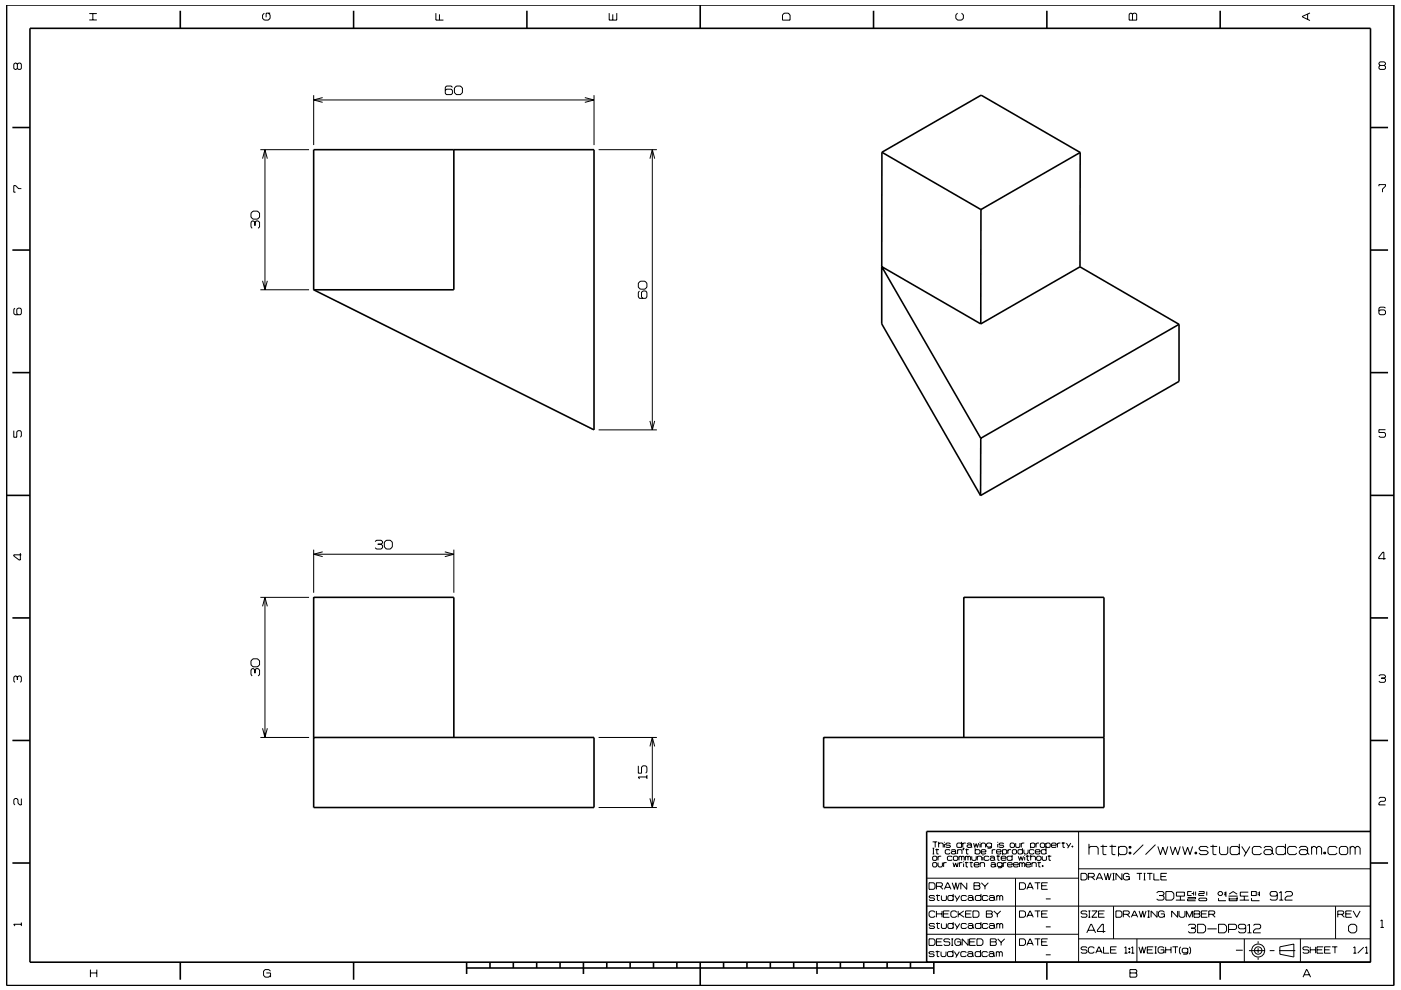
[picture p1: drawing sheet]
<svg xmlns="http://www.w3.org/2000/svg" width="297mm" height="210mm" viewBox="0 0 297 210" stroke-linecap="round" stroke-linejoin="round" font-family="sans-serif">
<g fill="none" stroke="#000" stroke-width=".21">
<path d="M3.7 13.6l-.3-.2h-.2l-.3 .2v.9l.3 .2 .5-.2M3.7 13.6l.2-.2h.4l.2 .2v.9l-.2 .2h-.4l-.2-.2M3.7 13.6v.9M18.9 4.2h1.6M18.9 2.9h1.6M19.7 2.9v1.3M56 2.8l-.3 .4v.7l.3 .4h.9l.4-.4v-.7l-.4-.4M57.3 2.8h-.9v.9M92.4 2.8v1.5h1.6M93.2 3v1.3M95.9 18.5l-.2-.3h-1l-.3 .3v1.3l.3 .3h1l.2-.3v-.6l-.2-.3h-1l-.3 .3M96.3 18.7l.5-.5h.8l.4 .5v.9l-.4 .5h-.8l-.5-.5z"/>
<path d="M129.2 2.8v1.5h1.6v-1.5M129.9 3v1.3M166.3 2.8h.8l.4 .4v1.1h-1.6v-1.1zM203 2.8l-.4 .4v.7l.4 .4h.9l.4-.4v-.7l-.4-.4M239.6 2.8h.3l.2 .2 .3-.2h.3l.3 .2v1.3h-1.6v-1.3zM240.1 3v1.3M277.2 3v1.1M277.7 2.7l-1.6 .8v.1l1.6 .8M292.6 13.9l-.2-.3v-.2l.2-.3h.9l.2 .3v.2l-.2 .3M292.6 13.9l-.2 .2v.4l.2 .2h.9l.2-.2v-.4l-.2-.2M292.6 13.9h.9M55.2 31.7h10.3"/>
<path d="M55.7 33.7l.5-2 .5 2M56.2 31.7v29.8M66.5 20.2v10.6M66.5 21.2h59.4M68.4 20.7l-1.9 .5 1.9 .5M124 20.7l1.9 .5-1.9 .5M125.9 20.2v10.6M126.9 31.7h12.4M137.8 33.7l.5-2 .5 2M138.3 31.7v59.5M292.4 39.5v-.3h1.3v.3l-.6 .6v.7M4.5 40h-.6l-.6-.6h-.4v1.4h.4"/>
<path d="M53.6 44.8h1l.4 .4v.9l-.4 .4h-1l-.4-.4v-.9zM54.1 47.2l-.3-.3h-.3l-.3 .3v.9l.3 .3M54.1 47.2v.7M54.1 47.2l.2-.3h.4l.3 .3v.9l-.3 .3M55.7 59.6l.5 1.9 .5-1.9M135.8 59.6h.9l.5 .5v.8l-.5 .4h-.9l-.5-.4v-.8zM3.2 65.4l-.3 .2v.9l.3 .3h1.1l.2-.3v-.9l-.2-.2h-.5l-.2 .2v.9l.2 .3M55.2 61.5h10.3M135.6 61.7l-.3 .3v1l.3 .3h1.3l.3-.3v-1l-.3-.3h-.6l-.3 .3v1l.3 .3M293.7 65.4l-.2-.3h-.9l-.2 .3v1.1l.2 .3h.9l.2-.3v-.5l-.2-.3h-.9l-.2 .3M2.9 91.3v1.4h.7v-1.1l.2-.3h.5l.2 .3v.9l-.2 .2M126.9 91.2h12.4"/>
<path d="M137.8 89.3l.5 1.9 .5-1.9M293.7 91.1h-1.3v.6h1.1l.2 .3v.5l-.2 .2h-.9l-.2-.2M4.3 117.3v1.5h-.2l-1.2-.9v-.2h1.6M66.5 116.6v9.1M66.5 117.6h29.7M68.4 117l-1.9 .6 1.9 .5M79.5 114.9l.3-.3h1l.3 .3v.2l-.3 .3M80.1 115.4h.7M80.8 115.4l.3 .3v.5l-.3 .3h-1l-.3-.3M81.5 115l.4-.4h.9l.4 .4v1l-.4 .5h-.9l-.4-.5zM94.3 117l1.9 .6-1.9 .5M96.2 116.6v9.1"/>
<path d="M293.8 118.5h-1.5v-.3l.9-1.1h.2v1.6M53.6 139.7h1l.4 .5v.8l-.4 .4h-1l-.4-.4v-.8zM55.2 126.7h10.3M55.7 128.6l.5-1.9 .5 1.9M56.2 126.7v29.7M3.7 143.6l-.3-.2h-.2l-.3 .2v.9l.3 .2M3.7 143.6l.2-.2h.4l.2 .2v.9l-.2 .2M3.7 143.6v.6M54.1 142.1l-.3-.3h-.3l-.3 .3v1l.3 .3M54.1 142.1l.2-.3h.4l.3 .3v1l-.3 .3M54.1 142.1v.7M55.2 156.4h10.3"/>
<path d="M55.7 154.5l.5 1.9 .5-1.9M126.9 156.4h12.4M137.8 158.3l.5-1.9 .5 1.9M138.3 156.4v14.9M292.4 143.4l.2-.3h.9l.2 .3v.2l-.2 .2M292.9 143.8h.6M293.5 143.8l.2 .3v.4l-.2 .2h-.9l-.2-.2M4.5 169.4v1.3h-.3l-.4-.4v-.7l-.2-.2h-.4l-.3 .2v.9l.3 .2M126.9 171.3h12.4M135.3 162.4v1.6h.7v-1.3l.3-.3h.6l.3 .3v1l-.3 .3M137.2 164.8h-1.9l.3 .4M137.2 164.4v.8"/>
<path d="M137.8 169.3l.5 2 .5-2M197.7 178.6h1M197.7 179.9h.4M197.9 179.9v1.2M198.3 178.6v1.1M198.6 180v1.1h.4M199 179l.2-.2h.6l.2 .2v.7M199 178.6v1.1M200.2 178.6v.1M200.2 179v.7M201.5 179l-.2-.2h-.6l-.2 .3 .2 .2h.6l.2 .3-.2 .1h-.6l-.2-.1M203.9 179l-.2-.2h-.7l-.1 .2v.6l.1 .1h.7l.2-.1"/>
<path d="M203.9 178.6v1.1M204.1 178.8v.9M204.2 179.9h.2l-.2 .4zM204.3 179.9l-.1 .4M204.8 178.8h-.5l-.2 .2M204.9 180v1.1h.4M205 179l.2-.2h.6l.2 .2v.6M206 179.4l-.2-.2h-.6l-.2 .2 .2 .3h.6l.2-.1M206 179.6l.1 .1M206.4 178.8l.3 .9 .3-.8 .2 .8 .3-.9M206.8 179.9v1.2M207.8 178.6v.1"/>
<path d="M207.8 179v.7M208 179l.2-.2h.5l.3 .2v.7M208 178.8v.9M210.2 179l-.2-.2h-.6l-.2 .2v.4l.2 .3h.6l.2-.3M210.2 178.8v.9l-.2 .2h-.6M211.5 178.6v.1M211.5 179v.7M212.8 179l-.2-.2h-.6l-.2 .3 .2 .2h.6l.2 .3-.2 .1h-.6l-.2-.1M214.3 178.8h.6l.2 .2v.6l-.2 .1h-.6l-.1-.1v-.6zM215.3 178.8v.8l.2 .1h.6l.1-.1v-.8M216.5 178.8v.9M216.8 179.9v1.2"/>
<path d="M217.2 178.8h-.5l-.2 .2M218.5 179l.2-.2h.5l.2 .2v.6l-.2 .1h-.5l-.2-.1M218.5 178.8v1.1M219.7 178.8v.9M220.3 178.8h-.5l-.1 .2M220.6 179l.2-.2h.5l.2 .2v.6l-.2 .1h-.5l-.2-.1zM221.7 179l.3-.2h.5l.2 .2v.6l-.2 .1h-.5l-.3-.1M221.7 178.8v1.1M221.8 179.9v1.2M222.9 179.3h1l-.1-.5h-.7l-.2 .2v.6l.2 .1h.7l.1-.1M224.2 178.8v.9M224.8 178.8h-.4l-.2 .2"/>
<path d="M225.1 178.8h.7M225.4 178.6v1.1h.4M226.1 178.8l.5 .8M227 178.8l-.6 1.1M227.3 179.4h.2v.3h-.2zM227.4 179.4v.3M228.7 176.4v27.7M230.9 179.9l.3-.4h1.3l.3 .4v1.4M230.9 179v2.3M233.3 179.5h1.4M233.8 179.2v1.9l.2 .2h.6M235.2 179.5h1.4"/>
<path d="M235.8 179.2v1.9l.2 .2h.5M237.1 179.9l.4-.4h1l.4 .4v1l-.4 .4h-1l-.4-.4M237.1 179.5v2.1M239.4 179.5h.4v.4h-.4zM239.6 179.5v.4M242.4 179.2l-2.1 2.1M245 179.2l-2.1 2.1M245.5 179.5l.5 1.8 .5-1.6 .6 1.6 .5-1.8M248.1 179.5l.5 1.8 .6-1.6 .5 1.6 .5-1.8M250.7 179.5l.5 1.8 .6-1.6 .5 1.6 .6-1.8M256.2 179.9l-.4-.4h-1.2l-.4 .4 .4 .5h1.2l.4 .5-.4 .4h-1.2l-.4-.4M256.6 179.5h1.5"/>
<path d="M257.2 179.2v1.9l.1 .2h.6M258.6 179.5v1.4l.3 .4h1.1l.3-.4v-1.4M262.8 179.9l-.4-.4h-1.2l-.4 .4v1l.4 .4h1.2l.4-.4M262.8 179v2.3M263.3 179.5l.9 1.4M265 179.5l-1.2 2.1M267.5 179.9l-.4-.4h-1.2l-.4 .4v1l.4 .4h1.2l.4-.4M268 179.9l.3-.4h1.1l.3 .4v1M272.5 179.9l-.3-.4h-1.3l-.3 .4v1l.3 .4h1.3l.3-.4M272.5 179v2.3M274.9 179.9l-.3-.4h-1.2l-.4 .4v1l.4 .4h1.2l.3-.4M275.5 179.9l.3-.4h1.1l.3 .4v1"/>
<path d="M278.1 179.9l.3-.4h.4l.3 .4M278.1 179.5v1.8M279.1 179.9l.4-.4h.3l.4 .4v1.4M279.1 179.9v1.4M283.5 179.9l-.4-.4h-1.2l-.3 .4v1l.3 .4h1.2l.4-.4M284 179.9l.3-.4h1.1l.3 .4v1l-.3 .4h-1.1l-.3-.4zM286.3 179.9l.3-.4h.3l.4 .4M286.3 179.5v1.8M287.3 179.9l.4-.4h.3l.4 .4v1.4M287.3 179.9v1.4M292.4 169.4l.2-.3h.9l.2 .3v.3l-.2 .3h-.8l-.3 .3v.4h1.3M4.5 195.7v.7"/>
<path d="M4.5 196h-1.6l.3 .4M196.5 198.2h32.2M196.5 192.2h94.1M196.6 186.3h32.1M197 199.1h.9l.3 .4v.7l-.3 .3h-.9zM197 187.2h.9l.3 .4v.7l-.3 .3h-.9zM197.7 181.1h.4M197.7 181.8l.2-.2h.6l.1 .2v.5l-.1 .2h-.6l-.2-.2zM197.7 183.1l.2-.1h.6l.1 .1v.6l-.1 .2h-.6l-.2-.2zM198.2 190.2l-.2-.3h-.8l-.2 .3 .2 .3h.8l.2 .3-.2 .2h-.8l-.2-.2M198.2 196.1l-.2-.2h-.8l-.2 .2 .2 .3h.8l.2 .2-.2 .3h-.8l-.2-.2M198.2 193.5l-.2-.3h-.7l-.3 .3v.8l.3 .3h.7l.2-.3"/>
<path d="M198.3 180.2h.8M198.5 189.9h.8M198.5 195.9h.8M198.5 188h1.1l.2-.2v-.4l-.2-.2h-1.1v1.4M198.5 199.8h1.1M198.5 193.2v1.4M198.5 193.8h1.2M198.7 189.7v1.2l.5 .1M198.7 195.7v1.1l.5 .1M198.9 183v.7l.2 .2h.5l.2-.2v-.7M198.9 181.6v.9M199.3 188l.6 .6"/>
<path d="M199.6 181.6h-.5l-.2 .2M199.6 189.9v.9l.2 .2h.6l.3-.2v-.9M199.6 195.9v.8l.2 .2h.6l.3-.2v-.8M199.7 193.2v1.4M199.8 199.1h-1.3v1.4h1.3M200 193.8h1.1M200.1 183v.9M200.2 188.6l.7-1.4h.1l.6 1.4M200.4 188.2h1M200.7 183h-.5l-.1 .1M201.3 193.2h-1.3v1.4h1.3M201.4 199.3l-.2-.2h-.9l-.2 .5 .2 .2h.9l.2 .2v.3l-.2 .2h-.9l-.2-.2"/>
<path d="M201.4 180.4l-.1-.2h-.7l-.2 .2v.5l.2 .2h.7l.1-.2M201.7 180.4l.2-.2h.5l.2 .2v.5M201.7 199.1h.4M201.9 199.1v1.4M201.9 187.2l.5 1.4 .2-1.4 .4 1.4 .4-1.4M201.9 181.8l-.2-.2h-.7l-.1 .2v.5l.1 .2h.7l.2-.2M202.1 183l.2 .9 .3-.9 .3 .9 .3-.9M202.1 190.2l-.2-.3h-.7l-.2 .3v.6l.2 .2h.7l.2-.2M202.1 196.1l-.2-.2h-.7l-.2 .2v.6l.2 .2h.7l.2-.2M202.1 189.6v1.4M202.1 195.6v1.3M202.1 181.8l.2-.2h.6l.2 .2v.5l-.2 .2h-.6l-.2-.2z"/>
<path d="M202.4 189.9l.5 .9M202.4 195.9l.5 .8M202.6 180.8l-.2-.2h-.5l-.2 .2 .2 .3h.5l.2-.2M202.6 180.9l.2 .2M202.9 193.5l-.3-.3h-.7l-.3 .3v.8l.3 .3h.7l.3-.3M202.9 199.8h.8v.7M203 180.4l.2-.2h.6l.2 .2v.7M203 180.2v.9M203.2 193.2v1.4M203.3 181.8l.2-.2 .4 .2M203.3 181.6v.9M203.4 193.8l1 .8"/>
<path d="M203.4 183v.9M203.5 189.9l-.8 1.3M203.5 195.9l-.8 1.2M203.7 199.5l-.3-.4h-.7l-.3 .4v.7l.3 .3h.7l.3-.3M203.9 181.8v.7M203.9 181.8l.1-.2 .4 .2v.7M204 183h-.4l-.2 .1M204.3 182.7v.2M204.3 183.1v.8M204.3 193.2l-1.1 .8M204.6 183h.7M204.7 180.2h.7"/>
<path d="M204.7 181.6v.9M204.7 181.8l.1-.2 .4 .2M204.7 193.8h1.1M204.8 182.8v1l.4 .1M204.9 190.2l-.2-.3h-.7l-.2 .3v.6l.2 .2h.7l.2-.2M204.9 196.1l-.2-.2h-.7l-.2 .2v.6l.2 .2h.7l.2-.2M205 187.2v1.4l-1.3-1.4v1.4M205.2 190.2l.2-.3h.7l.2 .3v.6M205.2 196.1l.2-.2h.7l.2 .2v.6M205.2 181.8v.7M205.2 181.8l.2-.2 .4 .2v.7M205.3 199.1v1.4l-1.3-1.4v1.4"/>
<path d="M205.6 183h.7M205.6 199.8h1M205.9 182.8v1l.3 .1M206 193.2h-1.3v1.4h1.3M206 181.6v.7l.2 .2h.6l.2-.2v-.7M206.3 193.2h1l.3 .3v.8l-.3 .3h-1zM206.3 190.6l-.2-.2h-.7l-.2 .2 .2 .4h.7l.2-.2M206.3 196.5l-.2-.2h-.7l-.2 .2 .2 .4h.7l.2-.2M206.3 190.8l.2 .2M206.3 196.7l.2 .2M206.5 187.2h1.1l.2 .2-.2 .5 .2 .2v.3l-.2 .2h-1.1zM206.5 187.9h1.1"/>
<path d="M206.5 183.4h1.1l-.2-.4h-.7l-.2 .1v.6l.2 .2h.7l.2-.2M206.8 180.4l.1-.2h.7l.2 .2v.5l-.2 .2h-.7l-.1-.2M206.8 199.1h-1.2v1.4h1.2M207.1 199.1h1l.3 .4v.7l-.3 .3h-1zM207.2 181.8l.2-.2h.5l.2 .2v.7M207.2 181.6v.9M207.8 183.1l.2-.1h.6l.1 .1v.8M207.8 183v.9M208 190.2l-.2-.3h-.8l-.2 .3v.6l.2 .2h.8l.2-.2M208 196.1l-.2-.2h-.8l-.2 .2v.6l.2 .2h.8l.2-.2M208 189.6v1.4M208 195.6v1.3"/>
<path d="M208 180.7h1v-.3l-.2-.2h-.6l-.2 .2v.5l.2 .2h.6l.2-.2M208.1 187.2l.7 .8M208.4 181.3v.2M208.4 181.8v.7M208.8 188v.6M209.1 193.2h1.1l.2 .2-.2 .4 .2 .2v.3l-.2 .3h-1.1zM209.1 193.8h1.1M209.5 190.2l-.3-.3h-.7l-.2 .3v.6l.2 .2h.7l.3-.2M209.5 196.1l-.3-.2h-.7l-.2 .2v.6l.2 .2h.7l.3-.2M209.5 187.2l-.7 .8M209.7 181.8l-.2-.2h-.7l-.1 .2v.5l.1 .2h.7l.2-.2M209.7 190.2l.3-.3h.6l.2 .3v.6"/>
<path d="M209.7 196.1l.3-.2h.6l.2 .2v.6M209.9 181.8l.2-.2h.5l.3 .2v.5M210 199.1h1l.2 .2-.2 .5 .2 .2v.3l-.2 .2h-1zM210 199.8h1M210.1 183.1l.2-.1h.5l.2 .1v.6M210.4 180.2v.9M210.7 193.2l.8 .7M210.8 190.6l-.2-.2h-.6l-.3 .2v.2l.3 .2h.6l.2-.2M210.8 196.5l-.2-.2h-.6l-.3 .2v.2l.3 .2h.6l.2-.2M210.8 190.8l.2 .2M210.8 196.7l.2 .2M210.9 182.2l-.3-.3h-.5l-.2 .3 .2 .3h.5l.3-.2"/>
<path d="M210.9 182.3l.1 .2M211 183.5l-.2-.2h-.5l-.2 .2 .2 .4h.5l.2-.2M211 183.7l.2 .2M211 180.2h-.4l-.2 .2M211.3 181.6h.7M211.3 180.7h1l-.2-.5h-.6l-.2 .2v.5l.2 .2h.6l.2-.2M211.3 190.2l.2-.3 .5 .3M211.3 189.9v1.1M211.3 195.9v1M211.3 196.1l.2-.2 .5 .2M211.5 193.9v.7M211.5 199.1l.8 .8"/>
<path d="M211.6 181.4v1l.3 .1M212 190.2l.2-.3 .4 .3v.8M212 190.2v.8M212 196.1v.8M212 196.1l.2-.2 .4 .2v.8M212.2 193.2l-.7 .7M212.3 182h1v-.2l-.2-.2h-.6l-.2 .2v.5l.2 .2h.6l.2-.2M212.3 199.9v.6M212.5 183.1l-.2-.1h-.7l-.2 .1v.5l.2 .2h.7l.2-.2M212.5 183v.9l-.2 .2h-.7M212.6 180.4l.1-.2h.6l.1 .2v.5l-.1 .2h-.6l-.1-.2M212.6 180.2v1.1"/>
<path d="M212.7 183v.9M213 199.1l-.7 .8M213.4 183h-.5l-.2 .1M213.6 183.4h1l-.1-.4h-.7l-.2 .1v.6l.2 .2h.7l.1-.2M213.7 180.2v.9M214.4 180.2h-.5l-.2 .2M214.6 181.8l-.2-.2h-.7l-.2 .2v.5l.2 .2h.7l.2-.2M214.6 181.3v1.2M214.6 180.4l.2-.2h.5l.2 .2v.5l-.2 .2h-.5l-.2-.2zM214.9 183.4h1l-.2-.4h-.6l-.2 .1v.6l.2 .2h.6l.2-.2M215.3 186.3v17.8M215.9 181.6l.3 .9 .2-.8 .3 .8 .3-.9"/>
<path d="M216.2 183v.9M216.2 183.1l.2-.1 .3 .1M216.2 199.1h.9l.3 .4v.7l-.3 .3h-.9zM216.2 187.2h.9l.3 .4v.7l-.3 .3h-.9zM216.2 193.2h.9l.3 .3v.8l-.3 .3h-.9zM216.7 183.1l.2-.1 .4 .1v.8M216.7 183.1v.8M216.8 180.4l-.2-.2h-.6l-.2 .2v.5l.2 .2h.6l.2-.2M217.1 180.2v.7l.2 .2h.5l.2-.2v-.7M217.3 181.3v.2M217.3 181.8v.7M217.5 183.4h1l-.1-.4h-.7l-.2 .1v.6l.2 .2h.7l.1-.2"/>
<path d="M217.5 181.6h.8M217.7 194.6l.7-1.4 .7 1.4M217.7 188.6l.7-1.4 .7 1.4M217.8 181.4v1l.4 .1M217.9 194.1h1M217.9 188.2h1M218.5 181.8l.2-.2h.6l.2 .2v.7M218.5 181.3v1.2M218.8 183.1l.2-.1h.5l.2 .1v.8M218.8 183v.9M219.2 180.4l-.1-.2h-.7l-.2 .2v.5l.2 .2h.7l.1-.2M219.4 199.1h1.2"/>
<path d="M219.4 193.2h1.2M219.4 187.2h1.2M219.5 180.7h1l-.2-.5h-.6l-.2 .2v.5l.2 .2h.6l.2-.2M219.8 181.8l.2-.2h.5l.2 .2v.5l-.2 .2h-.5l-.2-.2zM220 183h.7M220 187.2v1.4M220 193.2v1.4M220 199.1v1.4M220.3 182.8v1l.3 .1M220.8 199.8h1.1M220.8 193.8h1.1M220.8 187.9h1.1"/>
<path d="M221 183.6h.1v.2h-.1zM221 181.6v.7l.1 .2h.6l.2-.2v-.7M221.1 183.6v.2M221.7 196.6h1.1M221.7 190.7h1.1M221.8 180.4l-.2-.2h-.6l-.2 .2v.5l.2 .2h.6l.2-.2M222.1 199.1h-1.3v1.4h1.3M222.1 187.2h-1.3v1.4h1.3M222.1 193.2h-1.3v1.4h1.3M222.1 181.6h.8M222.4 181.4v1l.4 .1M228.7 199.1h61.9"/>
<path d="M228.7 184.3h61.9M229.2 185.2h.9l.4 .4v.7l-.4 .3h-.9zM230.4 197.9l.9-1.9h.1l.9 1.9M230.5 193.4l-.2-.2h-.9l-.2 .2 .2 .4h.9l.2 .2v.3l-.2 .3h-.9l-.2-.3M230.7 197.3h1.3M230.8 186h1l.2-.2v-.3l-.2-.3h-1v1.4M230.8 193.2h.4M230.8 194.6h.4M231 193.2v1.4M231.5 186l.6 .6M231.5 193.2h1.1l-1.1 1.4h1.1M232.4 186.6l.6-1.4h.2l.6 1.4"/>
<path d="M232.6 186.2h1M232.9 193.8h1.1M234.1 185.2l.4 1.4 .4-1.4 .3 1.4 .4-1.4M234.2 193.2h-1.3v1.4h1.3M234.4 197.6h-1.7v-.3l.9-1.3h.3v1.9M235.9 185.2h.4M235.9 186.6h.4M236.1 185.2v1.4M236.1 192.2v6.9M236.6 193.2h1l.3 .3v.8l-.3 .3h-1zM237.9 185.2v1.4l-1.3-1.4v1.4M238.2 193.9h1l.2-.2v-.3l-.2-.2h-1v1.4"/>
<path d="M238.7 185.9h.7v.7M238.9 193.9l.7 .7M239.4 180.8h.4v.3h-.4zM239.4 185.6l-.3-.4h-.6l-.3 .4v.7l.3 .3h.6l.3-.3M239.6 180.8v.3M239.9 194.6l.6-1.4 .7 1.4M240.1 194.1h.9M241 185.2h1.1M241 199.1v5M241.5 193.2l.4 1.4 .4-1.4 .3 1.4 .4-1.4M241.6 185.2v1.4M242.5 185.2h.4"/>
<path d="M242.5 186.6h.4M242.7 185.2v1.4M243.2 185.2h1.1M243.3 193.2h.5M243.3 194.6h.5M243.5 193.2v1.4M243.8 185.2v1.4M244.6 185.2v1.4h1.2M245.2 189.4l.3-.3h1l.3 .3v.2l-.3 .3M245.3 193.2v1.4l-1.2-1.4v1.4M245.8 189.9h.7M246.1 193.8h.8v.8"/>
<path d="M246.1 185.9h1.1M246.5 189.9l.3 .3v.5l-.3 .2h-1l-.3-.2M246.9 193.5l-.4-.3h-.6l-.3 .3v.8l.3 .3h.6l.4-.3M247.2 189.1h1.3l.4 .4v1l-.4 .4h-1.3zM247.4 185.2h-1.3v1.4h1.3M249.3 190.9h1.9M249.4 189.2h1.7v.9h-1.7zM249.7 193.2v1.4l-1.3-1.4v1.4M250 193.2v1.1l.3 .3h.6l.3-.3v-1.1M250.3 190.1v.8M251.5 194.6v-1.4l.7 1.4 .6-1.4v1.4M251.8 190.4h1.7v.3h-1.7v.3h1.7"/>
<path d="M251.9 196.3l.3-.3h1l.3 .3v.3l-.3 .3M252.5 196.9h.7M252.6 189.1h-.8v.8h.8M252.6 189.5h.5M253.1 189.1v.8M253.1 193.2h1.1l.2 .2-.2 .4 .2 .3v.2l-.2 .3h-1.1zM253.1 193.8h1.1M253.2 196.9l.3 .2v.5l-.3 .3h-1l-.3-.3M253.4 180.8h.3v.3h-.3zM253.5 189.1v.8M253.5 180.8v.3M253.9 196h1.3l.4 .5v.9l-.4 .5h-1.3z"/>
<path d="M254.2 189.1h1.1v.4h-1.1v.4h1.1M254.2 190.7l.1-.2h1.4l.2 .4-.2 .1h-1.4zM254.7 193.8h1.1M255.9 189.1v.8M256 193.2h-1.3v1.4h1.3M256 197h2M256.3 193.9h1l.3-.2v-.3l-.3-.2h-1v1.4M257 193.9l.6 .7M258.4 190.5v.5h1.5M258.4 196h1.2l.5 .5v.9l-.5 .5h-1.2zM258.5 189.1h.4l.3 .3v.2l-.3 .3h-.4l-.3-.3v-.2zM259.5 189.4h.4"/>
<path d="M259.5 189.8h.4M259.9 189.1v1.1M260.5 197.1h1.4l.3-.2v-.6l-.3-.3h-1.4v1.9M260.5 190.1h1.9M260.6 190.7h1.7M260.6 190.4v.6h1.7v-.6M260.6 189.6l.8-.5 .9 .5M262.8 190.9h2M263.8 190.1v.8M263.8 199.1v5M264.1 196.7l-.3 .3h-1l-.3-.3v-.4l.3-.3h1l.3 .3v1.3l-.3 .3h-1l-.3-.3M264.5 197.9h.8"/>
<path d="M264.5 196.3l.4-.3v1.9M264.7 189.2h-1.7v.9h1.7M265.3 189.1h1.1v.8h-1.1zM265.3 190.5v.5h1.7M265.8 196.3l.2-.3h1l.3 .3v.4l-.3 .3h-.8l-.4 .4v.5h1.5M266.6 189.4h.4M266.6 189.8h.4M266.7 199.6v.5M267 189.1v1M269.7 180.6l-.3-.4h-1.1l-.3 .4v.3l.3 .4h1.1l.3-.4M269.7 180.9l.4 .4M270.8 189.8l-.2 .3h-1.1l-.2-.3v-.4l.2-.3h1.1l.2 .3v1.3l-.2 .2h-1.1l-.2-.2"/>
<path d="M271.2 190.9h.9M271.2 189.4l.4-.3v1.8M272.5 189.4l.3-.3h.9l.3 .3v.4l-.3 .3h-.8l-.4 .4v.4h1.5M275.7 199.1v5M277.2 180.6l-.3-.4h-1.1l-.3 .4v.3l.3 .4h1.1l.3-.4M277.2 180.9l.4 .4M280.7 180.8h.3v.3h-.3zM280.9 180.8v.3M283.2 192.2v6.9M283.6 193.9h1.1l.2-.2v-.3l-.2-.2h-1.1v1.4M284.4 193.9l.6 .7M285.3 193.8h1.1"/>
<path d="M285.9 196.5l.5-.5h.8l.5 .5v.9l-.5 .5h-.8l-.5-.5zM286.6 193.2h-1.3v1.4h1.3M286.9 193.2l.8 1.4 .7-1.4M292.7 195.4l.3-.3v1.6M292.7 196.7h.7M19.2 206.4h1.3M19.2 205.7v1.6M20.5 205.7v1.6M56.5 206.4h.9v.9M57.4 206l-.4-.4h-.8l-.3 .4v.9l.3 .4h.8l.4-.4M198.1 202l-.2-.2h-.8l-.2 .2 .2 .3h.8l.2 .3-.2 .3h-.8l-.2-.2M198.4 201.8h.8"/>
<path d="M198.7 201.6v1.2l.4 .1M199.5 201.8v.9l.2 .2h.7l.2-.2v-.9M201.7 200.5h.4M202.1 202l-.3-.2h-.7l-.2 .2v.7l.2 .2h.7l.3-.2M202.1 201.5v1.4M202.3 201.8l.6 .9M203.4 201.8l-.8 1.3M204.9 202l-.3-.2h-.7l-.2 .2v.7l.2 .2h.7l.3-.2M205.1 202.1l.3-.3h.6l.2 .3v.6M206.2 202.5l-.2-.2h-.6l-.3 .2v.2l.3 .2h.6l.2-.2M206.2 202.7l.3 .2M207.9 202.1l-.2-.3h-.7l-.2 .3v.6l.2 .2h.7l.2-.2"/>
<path d="M207.9 201.5v1.4M209.4 202.1l-.2-.3h-.8l-.2 .3v.6l.2 .2h.8l.2-.2M209.7 202.1l.2-.3h.6l.2 .3v.6M210.7 202.5l-.2-.2h-.6l-.2 .2 .2 .4h.6l.2-.2M210.7 202.7l.2 .2M211.2 201.8v1.1M211.2 202.1l.2-.3 .5 .3M211.9 202.1l.2-.3 .4 .3v.8M211.9 202.1v.8M217.7 200.5l.7-1.4 .7 1.4M217.9 200.1h1M221.7 202.5h1.1"/>
<path d="M230.5 201l-.2-.2h-.9l-.2 .4 .2 .3h.9l.2 .2v.3l-.2 .2h-.9l-.2-.2M232 201.1l-.3-.3h-.6l-.3 .3v.8l.3 .3h.6l.3-.3M232.3 202.2l.7-1.4 .7 1.4M232.5 201.8h1M234 200.8v1.4h1.2M235.5 201.5h1M236.7 200.8h-1.2v1.4h1.2M238.4 202.2h.7M238.4 201l.3-.2v1.4M239.3 201.1h.3v.2h-.3zM239.3 201.9h.3v.2h-.3zM239.4 201.1v.2"/>
<path d="M239.4 201.9v.2M239.6 205.6h1.2l.2 .3-.2 .5 .2 .2v.4l-.2 .3h-1.2zM239.6 206.4h1.2M239.9 202.2h.6M239.9 201l.3-.2v1.4M241.5 200.8l.4 1.4 .3-1.4 .3 1.4 .4-1.4M243.2 201.5h1.1M244.5 200.8h-1.3v1.4h1.3M244.8 200.8h.4M244.8 202.2h.4M245 200.8v1.4M246.1 201.5h.7v.7"/>
<path d="M246.8 201.1l-.3-.3h-.6l-.4 .3v.8l.4 .3h.6l.3-.3M247.1 201.5h1.2M247.1 200.8v1.4M248.3 200.8v1.4M248.6 200.8h1.2M249.2 200.8v1.4M250.4 200.8a1.09 1.09 0 0 0 0 1.6M251.8 201.3l-.2-.2h-.7l-.2 .2v.6l.2 .2h.7l.2-.2M251.8 201.1v1.1l-.2 .2h-.7M252.1 200.8a1.1 1.1 0 0 1 0 1.6M262 201.5h1.5M264.8 201.6h3.4"/>
<path d="M266.7 201.1v1M266.7 203.1v.5M269.2 201.6h1M271.2 201.6h3.4M274.3 203l-2.9-.6v-1.6l2.9-.6v2.8M276.3 207.3l.7-1.6h.1l.8 1.6M276.5 206.8h1.1M277.5 201l-.2-.2h-.9l-.2 .4 .2 .3h.9l.2 .2v.3l-.2 .2h-.9l-.2-.2M277.8 201.5h1.1M277.8 200.8v1.4M278.9 200.8v1.4M279.2 201.5h1.1"/>
<path d="M280.5 200.8h-1.3v1.4h1.3M280.8 201.5h1.1M282.1 200.8h-1.3v1.4h1.3M282.4 200.8h1.1M283 200.8v1.4M286.9 202.2h.7M286.9 201l.4-.2v1.4M289.1 200.9l-1.2 1.3M289.4 202.2h.7M289.4 201l.4-.2v1.4"/>
<circle cx="266.8" cy="201.6" r="1.38"/>
<circle cx="266.8" cy="201.6" r=".79"/>
</g>
<g fill="none" stroke="#000" stroke-width=".34">
<path d="M1.4 1.1h294.1v207.9h-294.1zM6.4 6h284.2v198.1h-284.3zM38.2 2.3v3.7M75 2.3v3.7M111.7 2.3v3.7M148.5 1.1v4.9M185.2 2.3v3.7M222 2.3v3.7M258.7 2.3v3.7M2.6 27h3.7M66.5 31.7h59.4v59.5l-59.4-29.7zM96.2 31.7v29.8h-29.7"/>
<path d="M187 32.3l21-12.1 21 12.1M187 32.3l-.1 36.4 21 36.4M187 32.3l21 12.1M229 32.3l-21 12.1M229 32.3v24.3M290.6 27h3.7M2.6 53h3.7M208 44.4l-.1 24.3M229 56.6l-21.1 12.1M229 56.6l21 12.2M290.6 53h3.7M2.6 79h3.7"/>
<path d="M207.9 68.7l-21-12.1 21 36.4M250 68.8v12.1l-42.1 24.2M250 68.8l-42.1 24.2M290.6 79h3.7M207.9 93v12.1M1.4 105.1h4.9M290.6 105.1h4.9M2.6 131.1h3.7M290.6 131.1h3.7M2.6 157.1h3.7M96.2 156.4v-29.7h-29.7v44.6h59.4v-14.9h-59.4M204.3 156.4v-29.7h29.8v44.6h-59.5v-14.9h59.5"/>
<path d="M290.6 157.1h3.7M290.6 176.4h-94.1v27.7M2.6 183h3.7M290.6 183h3.7M38.2 204.1v3.7M75 204.1v3.7M98.9 205.3h99.1M98.9 204.1v2.5M103.9 204.1v1.2M108.8 204.1v1.2M113.8 204.1v1.2M118.7 204.1v1.2"/>
<path d="M123.7 204.1v2.5M128.6 204.1v1.2M133.6 204.1v1.2M138.6 204.1v1.2M143.5 204.1v1.2M148.5 204.1v4.9M153.4 204.1v1.2M158.4 204.1v1.2M163.3 204.1v1.2M168.3 204.1v1.2M173.2 204.1v2.5M178.2 204.1v1.2"/>
<path d="M183.1 204.1v1.2M188.1 204.1v1.2M193 204.1v1.2M198 204.1v2.5M222 204.1v3.7M258.7 204.1v3.7"/>
</g>
</svg>
